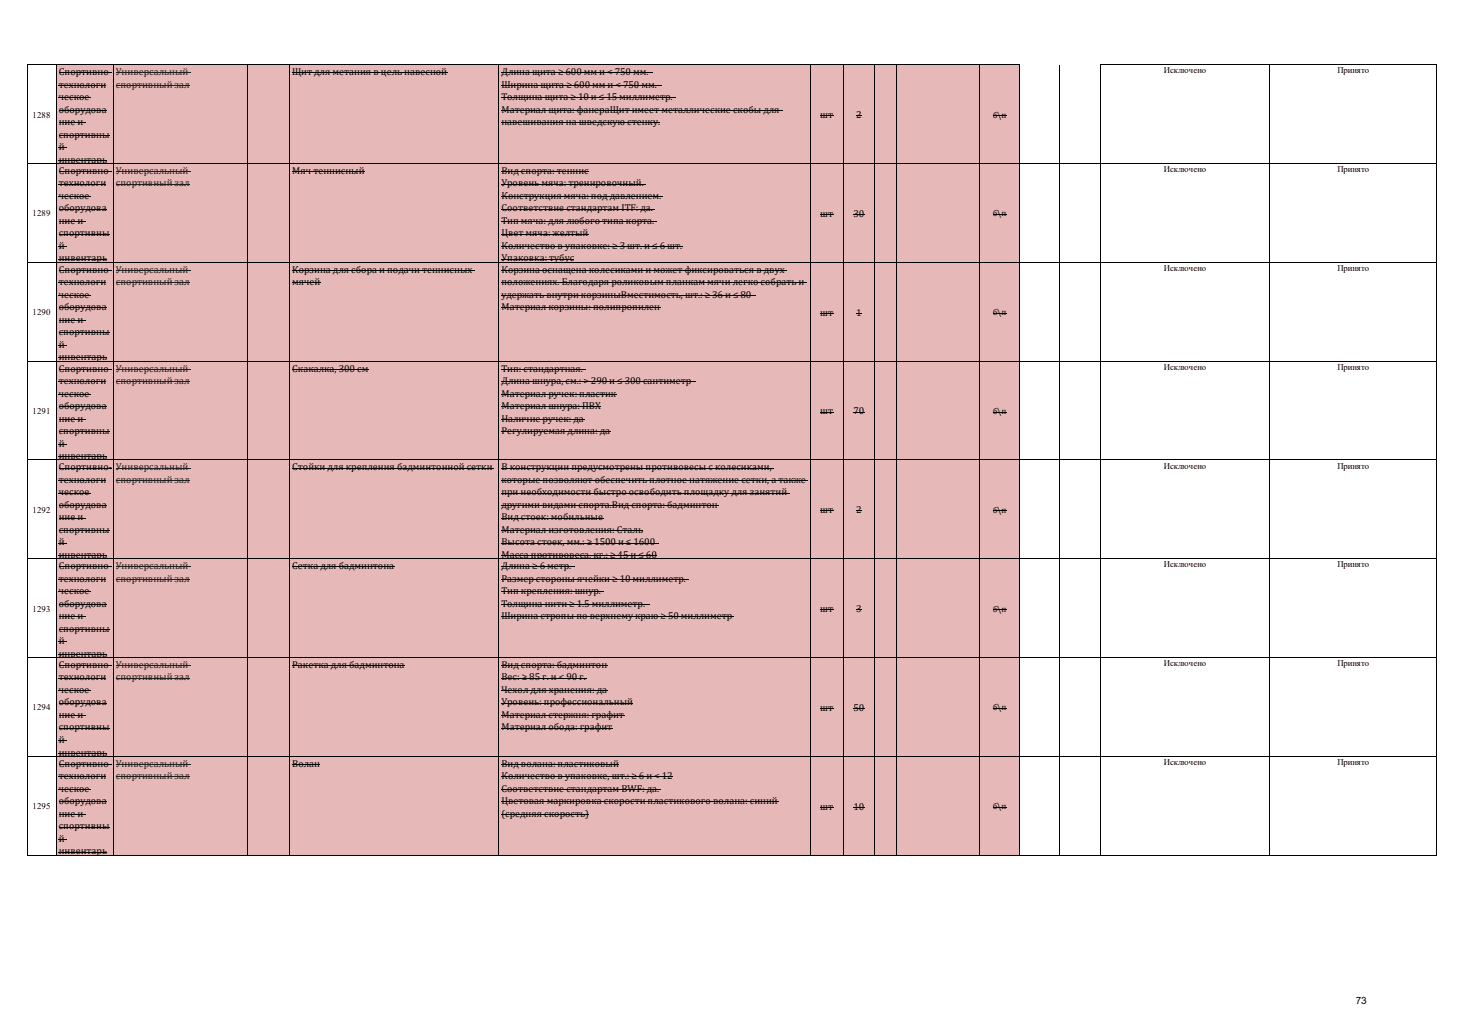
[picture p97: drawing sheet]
<svg xmlns="http://www.w3.org/2000/svg" width="297mm" height="210mm" viewBox="0 0 297 210" stroke-linecap="round" stroke-linejoin="round" font-family="sans-serif">
<defs><g id="words">
<g font-size="2">
<text x="11.9" y="15.2">Спортивно-</text>
<text x="11.9" y="17.8">технологи</text>
<text x="59.3" y="15.2">Щит для метания в цель навесной</text>
<text x="101.8" y="15.2">Длина щита ≥ 600 мм и &lt; 750 мм.</text>
<text x="101.8" y="17.8">Ширина щита ≥ 600 мм и &lt; 750 мм.</text>
<text x="11.9" y="20.3">ческое</text>
<text x="11.9" y="22.9">оборудова</text>
<text x="101.8" y="20.3">Толщина щита ≥ 10 и ≤ 15 миллиметр.</text>
<text x="101.8" y="22.9">Материал щита: фанераЩит имеет металлические скобы для</text>
<text x="166.6" y="24">шт</text>
<text x="173.9" y="24">2</text>
<text x="11.9" y="25.4">ние и</text>
<text x="11.9" y="27.9">спортивны</text>
<text x="101.8" y="25.4">навешивания на шведскую стенку.</text>
<text x="11.9" y="30.5">й</text>
<text x="11.9" y="33">инвентарь</text>
<text x="11.9" y="35.3">Спортивно-</text>
<text x="59.3" y="35.3">Мяч теннисный</text>
<text x="101.8" y="35.3">Вид спорта: теннис</text>
<text x="11.9" y="37.9">технологи</text>
<text x="11.9" y="40.4">ческое</text>
<text x="101.8" y="37.9">Уровень мяча: тренировочный.</text>
<text x="101.8" y="40.4">Конструкция мяча: под давлением.</text>
<text x="11.9" y="42.9">оборудова</text>
<text x="11.9" y="45.5">ние и</text>
<text x="101.8" y="42.9">Соответствие стандартам ITF: да.</text>
<text x="101.8" y="45.5">Тип мяча: для любого типа корта.</text>
<text x="166.6" y="44">шт</text>
<text x="173.4" y="44">30</text>
<text x="11.9" y="48">спортивны</text>
<text x="11.9" y="50.6">й</text>
<text x="11.9" y="53.1">инвентарь</text>
<text x="101.8" y="48">Цвет мяча: желтый</text>
<text x="101.8" y="50.6">Количество в упаковке: ≥ 3 шт. и ≤ 6 шт.</text>
<text x="101.8" y="53.1">Упаковка: тубус</text>
<text x="11.9" y="55.4">Спортивно-</text>
<text x="11.9" y="57.9">технологи</text>
<text x="59.3" y="55.4">Корзина для сбора и подачи теннисных</text>
<text x="59.3" y="57.9">мячей</text>
<text x="101.8" y="55.4">Корзина оснащена колесиками и может фиксироваться в двух</text>
<text x="101.8" y="57.9">положениях. Благодаря роликовым планкам мячи легко собрать и</text>
<text x="11.9" y="60.5">ческое</text>
<text x="11.9" y="63">оборудова</text>
<text x="11.9" y="65.5">ние и</text>
<text x="101.8" y="63">Материал корзины: полипропилен</text>
<text x="101.8" y="60.5">удержать внутри корзиныВместимость, шт.: ≥ 36 и ≤ 80</text>
<text x="166.6" y="64.1">шт</text>
<text x="173.9" y="64.1">1</text>
<text x="11.9" y="68.1">спортивны</text>
<text x="11.9" y="70.6">й</text>
<text x="11.9" y="73.2">инвентарь</text>
<text x="11.9" y="75.4">Спортивно-</text>
<text x="11.9" y="78">технологи</text>
<text x="59.3" y="75.4">Скакалка, 300 см</text>
<text x="101.8" y="75.4">Тип: стандартная.</text>
<text x="101.8" y="78">Длина шнура, см.: &gt; 290 и ≤ 300 сантиметр</text>
<text x="11.9" y="80.5">ческое</text>
<text x="11.9" y="83.1">оборудова</text>
<text x="101.8" y="80.5">Материал ручек: пластик</text>
<text x="101.8" y="83.1">Материал шнура: ПВХ</text>
<text x="11.9" y="85.6">ние и</text>
<text x="11.9" y="88.1">спортивны</text>
<text x="101.8" y="85.6">Наличие ручек: да</text>
<text x="101.8" y="88.1">Регулируемая длина: да</text>
<text x="166.6" y="84.2">шт</text>
<text x="173.4" y="84.2">70</text>
<text x="11.9" y="90.7">й</text>
<text x="11.9" y="93.2">инвентарь</text>
<text x="11.9" y="95.5">Спортивно-</text>
<text x="59.3" y="95.5">Стойки для крепления бадминтонной сетки</text>
<text x="101.8" y="95.5">В конструкции предусмотрены противовесы с колесиками,</text>
<text x="11.9" y="98">технологи</text>
<text x="11.9" y="100.6">ческое</text>
<text x="101.8" y="98">которые позволяют обеспечить плотное натяжение сетки, а также</text>
<text x="101.8" y="100.6">при необходимости быстро освободить площадку для занятий</text>
<text x="11.9" y="103.1">оборудова</text>
<text x="11.9" y="105.7">ние и</text>
<text x="101.8" y="103.1">другими видами спорта.Вид спорта: бадминтон</text>
<text x="101.8" y="105.7">Вид стоек: мобильные</text>
<text x="166.6" y="104.2">шт</text>
<text x="173.9" y="104.2">2</text>
<text x="11.9" y="108.2">спортивны</text>
<text x="11.9" y="110.7">й</text>
<text x="11.9" y="113.3">инвентарь</text>
<text x="101.8" y="108.2">Материал изготовления: Сталь</text>
<text x="101.8" y="110.7">Высота стоек, мм.: ≥ 1500 и ≤ 1600</text>
<text x="101.8" y="113.3">Масса противовеса, кг.: ≥ 45 и ≤ 60</text>
<text x="11.9" y="115.6">Спортивно-</text>
<text x="11.9" y="118.1">технологи</text>
<text x="59.3" y="115.6">Сетка для бадминтона</text>
<text x="101.8" y="115.6">Длина ≥ 6 метр.</text>
<text x="101.8" y="118.1">Размер стороны ячейки ≥ 10 миллиметр.</text>
<text x="11.9" y="120.7">ческое</text>
<text x="11.9" y="123.2">оборудова</text>
<text x="11.9" y="125.7">ние и</text>
<text x="101.8" y="123.2">Толщина нити ≥ 1.5 миллиметр.</text>
<text x="101.8" y="125.7">Ширина стропы по верхнему краю ≥ 50 миллиметр</text>
<text x="101.8" y="120.7">Тип крепления: шнур.</text>
<text x="166.6" y="124.3">шт</text>
<text x="173.9" y="124.3">3</text>
<text x="11.9" y="128.3">спортивны</text>
<text x="11.9" y="130.8">й</text>
<text x="11.9" y="133.4">инвентарь</text>
<text x="11.9" y="135.6">Спортивно-</text>
<text x="59.3" y="135.6">Ракетка для бадминтона</text>
<text x="101.8" y="135.6">Вид спорта: бадминтон</text>
<text x="11.9" y="138.2">технологи</text>
<text x="11.9" y="140.7">ческое</text>
<text x="11.9" y="143.3">оборудова</text>
<text x="101.8" y="138.2">Вес: ≥ 85 г. и &lt; 90 г.</text>
<text x="101.8" y="140.7">Чехол для хранения: да</text>
<text x="101.8" y="143.3">Уровень: профессиональный</text>
<text x="11.9" y="145.8">ние и</text>
<text x="11.9" y="148.3">спортивны</text>
<text x="101.8" y="145.8">Материал стержня: графит</text>
<text x="101.8" y="148.3">Материал обода: графит</text>
<text x="166.6" y="144.4">шт</text>
<text x="173.4" y="144.4">50</text>
<text x="11.9" y="150.9">й</text>
<text x="11.9" y="153.4">инвентарь</text>
<text x="11.9" y="155.7">Спортивно-</text>
<text x="59.3" y="155.7">Волан</text>
<text x="101.8" y="155.7">Вид волана: пластиковый</text>
<text x="11.9" y="158.2">технологи</text>
<text x="11.9" y="160.8">ческое</text>
<text x="101.8" y="158.2">Количество в упаковке, шт.: ≥ 6 и &lt; 12</text>
<text x="101.8" y="160.8">Соответствие стандартам BWF: да.</text>
<text x="11.9" y="163.3">оборудова</text>
<text x="11.9" y="165.9">ние и</text>
<text x="101.8" y="163.3">Цветовая маркировка скорости пластикового волана: синий</text>
<text x="101.8" y="165.9">(средняя скорость)</text>
<text x="166.6" y="164.4">шт</text>
<text x="173.4" y="164.4">10</text>
<text x="11.9" y="168.4">спортивны</text>
<text x="11.9" y="170.9">й</text>
<text x="11.9" y="173.5">инвентарь</text>
<text x="275.4" y="203.8">73</text>
</g>
<g font-size="2" fill="#1f1f1f">
<text x="23.5" y="15.2">Универсальный</text>
<text x="23.5" y="17.8">спортивный зал</text>
<text x="23.5" y="35.3">Универсальный</text>
<text x="23.5" y="37.9">спортивный зал</text>
<text x="23.5" y="55.4">Универсальный</text>
<text x="23.5" y="57.9">спортивный зал</text>
<text x="23.5" y="75.4">Универсальный</text>
<text x="23.5" y="78">спортивный зал</text>
<text x="23.5" y="95.5">Универсальный</text>
<text x="23.5" y="98">спортивный зал</text>
<text x="23.5" y="115.6">Универсальный</text>
<text x="23.5" y="118.1">спортивный зал</text>
<text x="23.5" y="135.6">Универсальный</text>
<text x="23.5" y="138.2">спортивный зал</text>
<text x="23.5" y="155.7">Универсальный</text>
<text x="23.5" y="158.2">спортивный зал</text>
</g>
<g font-size="1.8">
<text x="236.5" y="14.9">Исключено</text>
<text x="271.7" y="14.9">Принято</text>
<text x="6.6" y="23.9">1288</text>
<text x="201.7" y="23.9">б\п</text>
<text x="236.5" y="35">Исключено</text>
<text x="271.7" y="35">Принято</text>
<text x="6.6" y="43.9">1289</text>
<text x="201.7" y="43.9">б\п</text>
<text x="236.5" y="55">Исключено</text>
<text x="271.7" y="55">Принято</text>
<text x="6.6" y="64">1290</text>
<text x="201.7" y="64">б\п</text>
<text x="236.5" y="75.1">Исключено</text>
<text x="271.7" y="75.1">Принято</text>
<text x="6.6" y="84.1">1291</text>
<text x="201.7" y="84.1">б\п</text>
<text x="236.5" y="95.2">Исключено</text>
<text x="271.7" y="95.2">Принято</text>
<text x="6.6" y="104.1">1292</text>
<text x="201.7" y="104.1">б\п</text>
<text x="236.5" y="115.2">Исключено</text>
<text x="271.7" y="115.2">Принято</text>
<text x="6.6" y="124.2">1293</text>
<text x="201.7" y="124.2">б\п</text>
<text x="236.5" y="135.3">Исключено</text>
<text x="271.7" y="135.3">Принято</text>
<text x="6.6" y="144.3">1294</text>
<text x="201.7" y="144.3">б\п</text>
<text x="236.5" y="155.4">Исключено</text>
<text x="271.7" y="155.4">Принято</text>
<text x="6.6" y="164.3">1295</text>
<text x="201.7" y="164.3">б\п</text>
</g>
</g></defs>
<path d="M11.4 13.3h195.8v160.4h-195.8z" fill="#e6b8b7"/>
<g fill="none" stroke="#000" stroke-width=".2">
<path d="M5.5 13v160.7M5.6 13.1h201.6M11.4 13.2v160.5M11.9 14.8h10.8M11.9 17.3h9.6M11.9 19.9h6.6M23 13.2v160.5M50.3 13.2v160.5M58.8 13.2v160.5M59.3 14.8h31.6M101.3 13.2v160.5M101.8 14.8h30.9"/>
<path d="M101.8 17.3h32.6M101.8 19.9h35.4M164.6 13.2v160.5M171.3 13.2v160.5M177.6 13.2v160.5M182.2 13.2v160.5M199 13.2v160.5M207.1 13.2v160.5M215.3 13.1v160.6M223.5 13v160.7M223.6 13.1h68.2M257.8 13.2v160.5"/>
<path d="M291.8 13.2v160.5M5.6 33.2h286.2M11.9 22.4h9.7M11.9 24.9h5.5M11.9 27.5h10.3M11.9 32.6h9.9M11.9 34.8h10.8M11.9 37.4h9.6M11.9 39.9h6.6M59.3 34.8h14.7M101.8 22.4h57.3M101.8 24.9h32.2"/>
<path d="M101.8 34.8h17.9M101.8 37.4h29.5M101.8 39.9h33M166.6 23.5h2.7M201.7 23.5h2.8M5.6 53.3h286.2M11.9 42.5h9.7M11.9 45h5.5M11.9 47.5h10.3M11.9 52.6h9.9M11.9 54.9h10.8M11.9 57.5h9.6"/>
<path d="M11.9 60h6.6M59.3 54.9h37.2M59.3 57.5h5.8M101.8 42.5h31.3M101.8 45h31.7M101.8 47.5h17.8M101.8 52.6h14.8M101.8 50.1h36.9M101.8 54.9h58M101.8 57.5h62.1M101.8 60h51.8M166.6 43.6h2.7"/>
<path d="M173.4 43.6h2.2M201.7 43.6h2.8M5.6 73.3h286.2M11.9 62.5h9.7M11.9 65.1h5.5M11.9 67.6h10.3M11.9 72.7h9.9M11.9 75h10.8M11.9 77.5h9.6M59.3 75h15.5M101.8 62.5h32.4M101.8 75h17.1"/>
<path d="M101.8 77.5h39.6M166.6 63.6h2.7M201.7 63.6h2.8M5.6 93.4h286.2M11.9 80.1h6.6M11.9 82.6h9.7M11.9 85.1h5.5M11.9 87.7h10.3M11.9 92.8h9.9M11.9 95h10.8M11.9 97.6h9.6M59.3 95h40.9"/>
<path d="M101.8 80.1h23.4M101.8 82.6h20.4M101.8 85.1h16.9M101.8 87.7h22.3M101.8 95h55.3M101.8 97.6h62.3M166.6 83.7h2.7M173.4 83.7h2.2M201.7 83.7h2.8M5.6 113.5h286.2M11.9 100.1h6.6M11.9 102.7h9.7"/>
<path d="M11.9 105.2h5.5M11.9 107.7h10.3M11.9 112.8h9.9M11.9 115.1h10.8M11.9 117.6h9.6M59.3 115.1h20.8M101.8 100.1h58.7M101.8 102.7h44.2M101.8 105.2h20.8M101.8 107.7h28.9M101.8 112.8h31.6M101.8 110.3h32.1"/>
<path d="M101.8 115.1h14.9M101.8 117.6h38.2M166.6 103.8h2.7M201.7 103.8h2.8M5.6 133.5h286.2M11.9 120.2h6.6M11.9 122.7h9.7M11.9 125.3h5.5M11.9 127.8h10.3M11.9 132.9h9.9M11.9 135.2h10.8M11.9 137.7h9.6"/>
<path d="M59.3 135.2h22.9M101.8 120.2h20.8M101.8 122.7h30.1M101.8 125.3h47.3M101.8 135.2h21.6M101.8 137.7h17.4M166.6 123.8h2.7M201.7 123.8h2.8M5.6 153.6h286.2M11.9 140.3h6.6M11.9 142.8h9.7M11.9 145.3h5.5"/>
<path d="M11.9 147.9h10.3M11.9 153h9.9M11.9 155.2h10.8M11.9 157.8h9.6M59.3 155.2h5.7M101.8 140.3h21.6M101.8 142.8h26.9M101.8 145.3h25.1M101.8 147.9h22.7M101.8 155.2h23.9M101.8 157.8h34.9M166.6 143.9h2.7"/>
<path d="M173.4 143.9h2.2M201.7 143.9h2.8M5.6 173.7h286.2M11.9 160.3h6.6M11.9 162.9h9.7M11.9 165.4h5.5M11.9 167.9h10.3M11.9 173h9.9M101.8 160.3h32.5M101.8 162.9h56.4M101.8 165.4h17.8M166.6 164h2.7"/>
<path d="M173.4 164h2.2M201.7 164h2.8"/>
</g>
<path d="M11.9 30l1.7 .1zM173.9 23.5h1.1zM11.9 50l1.7 .1zM11.9 70.1l1.7 .1zM173.9 63.6l1.1 .1zM11.9 90.2l1.7 .1zM11.9 110.2l1.7 .1zM173.9 103.7l1.1 .1zM11.9 130.3l1.7 .1zM173.9 123.8l1.1 .1zM11.9 150.4l1.7 .1zM11.9 170.4l1.7 .1z" fill="#000"/>
<g fill="none" stroke="#1f1f1f" stroke-width=".2">
<path d="M23.5 14.8h15.3M23.5 17.3h15M23.5 34.8h15.3M23.5 37.4h15M23.5 54.9h15.3M23.5 57.5h15M23.5 75h15.3M23.5 77.5h15M23.5 95h15.3M23.5 97.6h15M23.5 115.1h15.3M23.5 117.6h15"/>
<path d="M23.5 135.2h15.3M23.5 137.7h15M23.5 155.2h15.3M23.5 157.8h15"/>
</g>
<use href="#words"/>
</svg>
